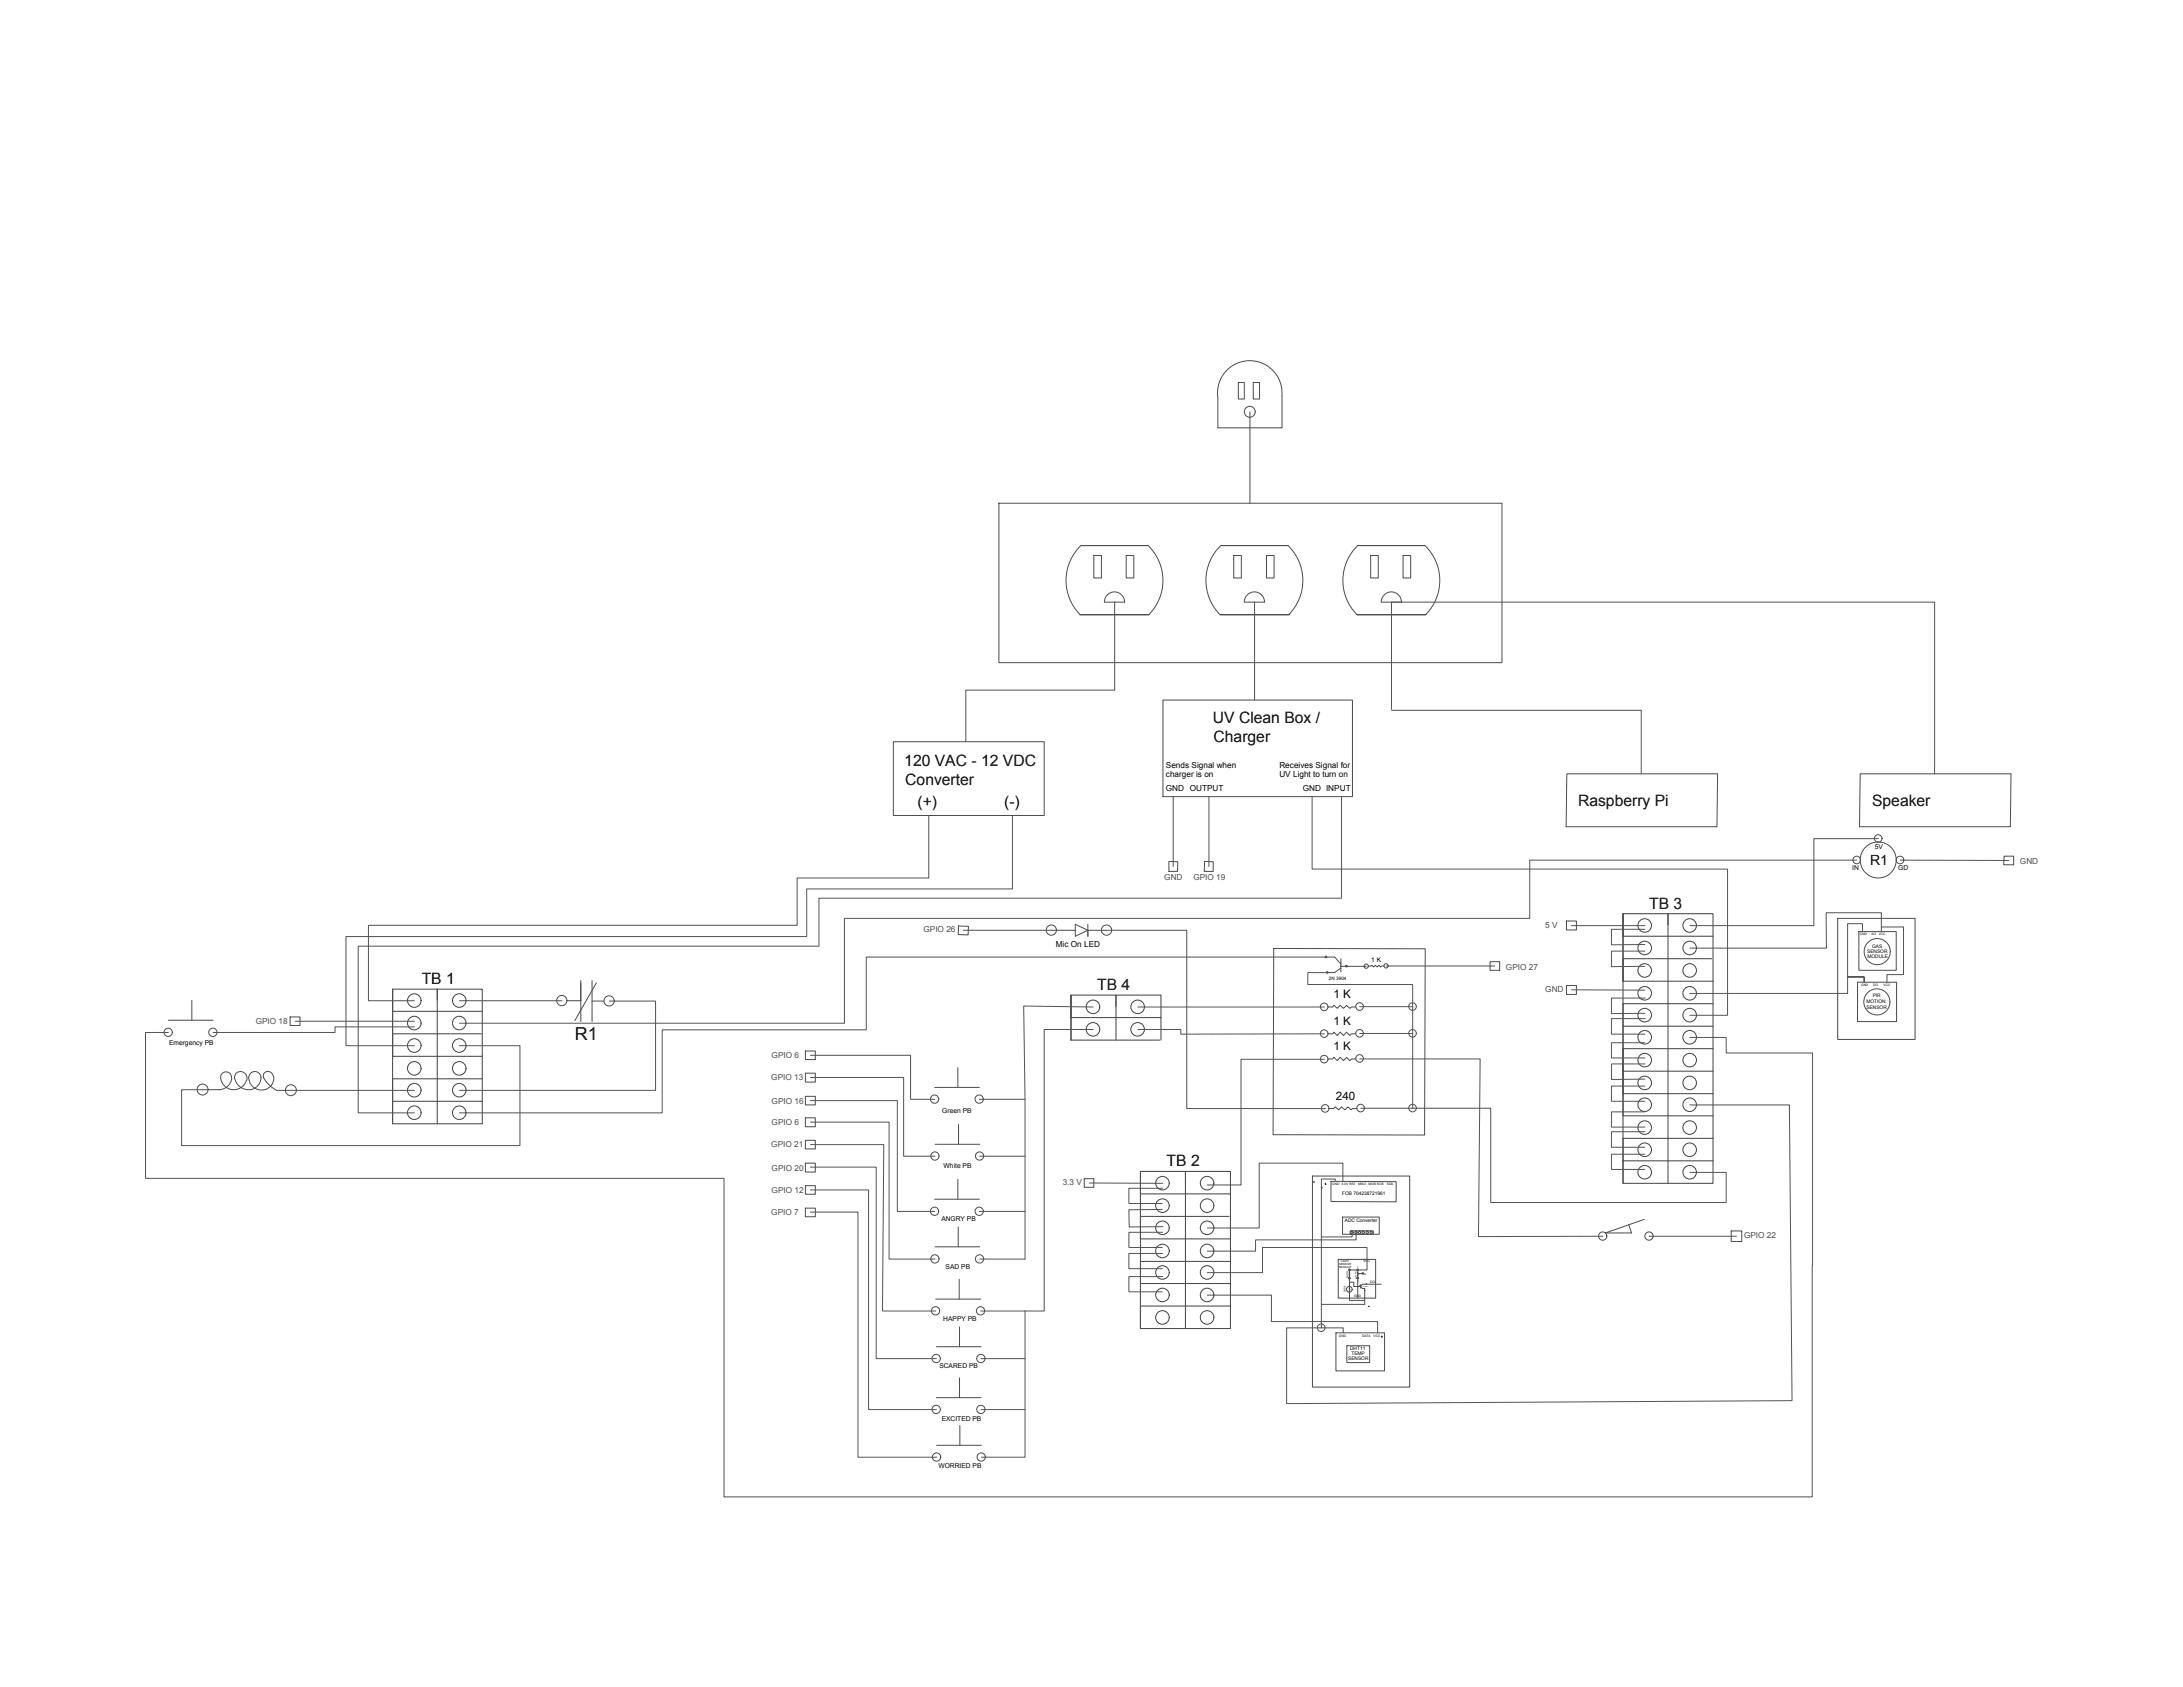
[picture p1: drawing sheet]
<svg xmlns="http://www.w3.org/2000/svg" width="279mm" height="216mm" viewBox="0 0 279 216" stroke-linecap="round" stroke-linejoin="round" font-family="sans-serif">
<defs><g id="words">
<text font-size="2.3" x="73.6" y="133.1">R1</text>
<g font-size="2">
<text x="155.2" y="92.5">UV Clean Box /</text>
<text x="155.3" y="94.9">Charger</text>
<text x="115.7" y="98.1">120 VAC - 12 VDC</text>
<text x="115.9" y="100.5">Converter</text>
<text x="117.4" y="103.2">(+)</text>
<text x="128.5" y="103.2">(-)</text>
<text x="202" y="103.1">Raspberry Pi</text>
<text x="239.6" y="103.1">Speaker</text>
<text x="211.1" y="116.3">TB 3</text>
<text x="54" y="126">TB 1</text>
<text x="140.4" y="126.8">TB 4</text>
<text x="149.3" y="149.3">TB 2</text>
</g>
<text font-size="1.8" x="239.4" y="110.7">R1</text>
<g font-size="1.5">
<text x="170.7" y="127.7">1 K</text>
<text x="170.7" y="131.2">1 K</text>
<text x="170.7" y="134.4">1 K</text>
<text x="171" y="140.7">240</text>
</g>
<g font-size="1.1">
<text x="149.2" y="101.3">GND OUTPUT</text>
<text x="149.2" y="98.2">Sends Signal when</text>
<text x="149.2" y="99.5">charger is on</text>
<text x="163.7" y="98.2">Receives Signal for</text>
<text x="163.7" y="99.5">UV Light to turn on</text>
<text x="166.8" y="101.3">GND INPUT</text>
<text x="135.1" y="121.3">Mic On LED</text>
</g>
<g font-size="1.1" fill="#4c4c4c">
<text x="149" y="112.6">GND</text>
<text x="152.7" y="112.6">GPIO 19</text>
<text x="258.5" y="110.5">GND</text>
<text x="118.2" y="119.3" transform="rotate(1 118.2 119.3)">GPIO 26</text>
<text x="197.8" y="118.8">5 V</text>
<text x="192.7" y="124.1">GPIO 27</text>
<text x="32.7" y="131">GPIO 18</text>
<text x="197.8" y="127">GND</text>
<text x="98.8" y="135.4">GPIO 6</text>
<text x="98.7" y="138.2">GPIO 13</text>
<text x="98.8" y="141.2">GPIO 16</text>
<text x="98.8" y="144">GPIO 6</text>
<text x="98.7" y="146.8">GPIO 21</text>
<text x="98.8" y="149.8">GPIO 20</text>
<text x="98.7" y="155.5">GPIO 7</text>
<text x="98.8" y="152.7">GPIO 12</text>
<text x="136" y="151.7">3.3 V</text>
<text x="223.2" y="158.5">GPIO 22</text>
</g>
<g font-size=".9">
<text x="237.1" y="111.3">IN</text>
<text x="239.9" y="108.6">5V</text>
<text x="243" y="111.3">GD</text>
<text x="21.6" y="133.7">Emergency PB</text>
<text x="120.6" y="142.4">Green PB</text>
<text x="120.8" y="149.5">White PB</text>
<text x="120.5" y="156.3">ANGRY PB</text>
<text x="121" y="162.4">SAD PB</text>
<text x="120.7" y="169.1">HAPPY PB</text>
<text x="120.2" y="175.1">SCARED PB</text>
<text x="120.5" y="181.9">EXCITED PB</text>
<text x="120.1" y="187.9">WORRIED PB</text>
</g>
<text font-size=".8" x="175.5" y="123.1">1 K</text>
<g font-size=".6">
<text x="170.1" y="125.4">2N 3904</text>
<text x="239" y="122">SENSOR</text>
<text x="239" y="122.6">MODULE</text>
<text x="239.6" y="121.4">GAS</text>
<text x="238.9" y="128.4">MOTION</text>
<text x="238.9" y="129.1">SENSOR</text>
<text x="239.7" y="127.6">PIR</text>
<text x="171.8" y="153">FOB 704238721961</text>
<text x="172.1" y="156.4">ADC Converter</text>
<text x="172.8" y="172.7">DHT11</text>
<text x="173" y="173.4">TEMP</text>
<text x="172.6" y="174.1">SENSOR</text>
</g>
<g font-size=".4">
<text x="238" y="119.6">GND</text>
<text x="239.5" y="119.6">AO</text>
<text x="240.5" y="119.6">VCC</text>
<text x="238.2" y="126.2">GND</text>
<text x="239.7" y="126.1">DO</text>
<text x="241.1" y="126.2">VCC</text>
<text x="170.5" y="151.7">GND 3.3V RST MISO MOSI SCK</text>
<text x="177.5" y="151.7">SDA</text>
<text x="171.4" y="161.9">SENSOR</text>
<text x="171.6" y="161.5">LIGHT</text>
<text x="174.5" y="161.6" transform="rotate(-3 174.5 161.6)">VCC</text>
<text x="171.4" y="162.2">MODULE</text>
<text x="173.3" y="166">GND</text>
<text x="175.4" y="164.2">DO</text>
<text x="171.4" y="171.1">GND</text>
<text x="174.3" y="171.1">DATA</text>
<text x="175.8" y="171.1">VCC</text>
</g>
<g font-size=".3">
<text x="172" y="164.6" transform="rotate(90 172 164.6)">60 K</text>
<text x="172.3" y="162.7" transform="rotate(90 172.3 162.7)">100 K</text>
<text x="173.7" y="164">3</text>
<text x="173.7" y="162.3">1</text>
<text x="174.6" y="163.1">2</text>
</g>
<text font-size=".2" x="173.4" y="162.6" transform="rotate(90 173.4 162.6)">10 K POT</text>
</g></defs>
<!-- layer: Component -->
<g fill="none" stroke="#4c4c4c" stroke-width=".13">
<path d="M155.8 50.7a4.1 4.1 0 0 1 4.2-4.5 4.1 4.1 0 0 1 4.1 4.5M155.9 50.7v4.1h8.2v-4.1M158.5 49h.8v2.1h-.8zM160 52.7v11.7M160.4 49h.8v2.1h-.8zM127.8 64.4h64.4v20.4h-64.4zM138.2 78.7h8.9h-8.9M138.4 69.8a6.2 6.2 0 0 0-.2 8.8M138.4 69.8h8.5h-8.5M140 71.1h1v2.9h-1zM143.9 77a1.29 1.29 0 0 0-1.3-1.3 1.29 1.29 0 0 0-1.2 1.3l2.6 .1M144.1 71.1h1v2.9h-1z"/>
<path d="M146.9 69.8a6.2 6.2 0 0 1 .2 8.8M156.2 78.7h8.8h-8.8M156.3 69.8a6.2 6.2 0 0 0-.2 8.8M156.3 69.8h8.5h-8.5M157.9 71.1h1v2.9h-1zM161.8 77a1.29 1.29 0 0 0-1.3-1.3 1.29 1.29 0 0 0-1.2 1.3l2.6 .1M162.1 71.1h1v2.9h-1zM164.8 69.8a6.2 6.2 0 0 1 .2 8.8M173.7 78.7h8.8h-8.8M173.8 69.8a6.2 6.2 0 0 0-.2 8.8M173.8 69.8h8.5h-8.5M175.4 71.1h1v2.9h-1z"/>
<path d="M179.4 77a1.29 1.29 0 0 0-1.3-1.3 1.29 1.29 0 0 0-1.3 1.3l2.6 .1M179.6 71.1h1v2.9h-1zM182.3 69.8a6.2 6.2 0 0 1 .2 8.8M114.3 94.9h19.3v9.5h-19.3zM148.8 89.6h24.3v12.4h-24.3zM200.5 99h19.3v6.8h-19.4zM238.1 99h19.3l-.1 6.8h-19.3zM122.7 118.5h1.3l-.1 1.1h-1.3zM134.6 119.1h3M137.6 118.3l1.6 .8-1.6 .7zM139.2 119.1h2.4M139.2 118.3v1.5"/>
<path d="M149.6 110.3h1.1v1.2h-1.1zM154.2 110.3h1.1v1.2h-1.2zM200.5 117.9h1.3v1.1h-1.3zM235.2 117.5h9.9v15.5h-9.9zM237.9 119.2h4.8v5h-4.8zM256.5 109.6h1.2v1.1h-1.2zM21.5 130.6h5.8M24.6 128v2.6M26 139.5h2M29.6 137.9a.7 .7 0 0 0-.7-.7 .7 .7 0 0 0-.7 .7 1.69 1.69 0 0 0 1.6 1.6 1.69 1.69 0 0 0 1.7-1.2M29.7 138a1.67 1.67 0 0 1-1.7 1.5M30.9 137.2a.74 .74 0 0 0-.9 .8"/>
<path d="M31 137.2a.87 .87 0 0 1 .6 1.1M31.8 137.9a.8 .8 0 0 1 1-.7 .8 .8 0 0 1 .5 1.1 1.71 1.71 0 0 1-1.7 1.1 1.71 1.71 0 0 1-1.6-1.4M31.8 137.9a1.63 1.63 0 0 0 2.1 1.5M33.7 137.9a3.8 3.8 0 0 0 1.7 1.6M34.2 137.1a.83 .83 0 0 1 .8 .8M34.3 137.1a.53 .53 0 0 0-.5 .8M35.1 137.9a1.55 1.55 0 0 1-1.2 1.5M35.4 139.5h1.9M37.1 130.1h1.3v1.1h-1.3zM72.6 128.1h1.7M74.3 125.5v5.2M75.8 125.5v5.2"/>
<path d="M75.8 128.1h1.5M76.3 125.8l-2.7 4.8M103.1 134.5h1.3v1.1h-1.3zM103.1 137.3h1.3v1.2h-1.3zM119.6 139.2h5.7M122.6 136.6v2.6M163 121.4h19.4l-.1 23.9-19.4-.1zM169.7 122.5h1.1l.8 .9M170 128.9h.6l.1-.2 .5 .3 .3-.3 .5 .3 .3-.3 .5 .3 .2-.1h.5M170 132.3h.6l.1-.2 .5 .4 .3-.4 .5 .4 .3-.4 .5 .4 .2-.2h.5M170 135.5h.6l.1-.2 .5 .4 .3-.4 .5 .4 .3-.4 .5 .4 .2-.2h.5M171.6 123.7h.1"/>
<path d="M171.6 122.7v1.7M171.6 123.9l-.8 .6h-.9M171.6 123.7h3.3M175.1 123.6l.5-.1 .2 .3 .2-.3 .3 .3 .2-.3 .2 .3 .1-.2h.4M190.7 123.1h1.2v1.1h-1.2zM200.5 126.1h1.3v1.2h-1.3zM237.7 125.7h5v5h-5zM103.1 140.3h1.3v1.1h-1.3zM103.1 143.1h1.3v1.1h-1.3zM103.1 145.9h1.3v1.1h-1.3zM103.1 148.9h1.3v1.1h-1.3zM103.1 151.7h1.3v1.1h-1.3z"/>
<path d="M103.1 154.6h1.3v1.1h-1.3zM119.6 153.5h5.7M119.7 146.4h5.7M119.7 159.6h5.7M122.6 150.9v2.6M122.6 157v2.6M122.7 143.9v2.5M138.8 150.8h1.2v1.1h-1.2zM168 150.5h12.4v27h-12.4zM170.1 141.9h.6l.2-.2 .4 .3 .4-.3 .4 .3 .4-.3 .4 .3 .2-.1h.6M170.3 151.2h8.4v2.6h-8.4zM171.8 155.8h4.7v2.2h-4.7z"/>
<path d="M172.8 157.5h3v.5h-3zM210.4 156.1l-4.9 1.7h3.3l-.4-1.1M221.6 157.5h1.3v1.4h-1.3zM119.8 166.3h5.7M119.8 172.4h5.8M119.8 178.9h5.8M122.8 163.7v2.6M122.8 169.8v2.6M122.8 176.3v2.6M171 170.6h6.2v4.8h-6.2zM171.3 161.2h4.8v4.9h-4.8zM172.4 172.2h2.9v2.2h-2.9z"/>
<path d="M172.7 162.7v.8M172.7 163.6v2.5M172.7 164.1h.6v.5h.7M173.8 162.7v.1l-.1 .1 .1 .1M173.8 163.6v2.5M173.8 163l-.1 .1 .1 .1-.1 .1 .1 .2M173.8 163h.7M173.8 163l.1 .1M173.9 163h-.1M174 164.6h.1M174 164.6h.2M174.2 164.6h.1"/>
<path d="M174.2 164.4v.5M174.2 164.7l.2 .2h.3v1.2M174.7 165.2h.1M174.9 164.4h.1M175 161.2v1.3h-2.3M176.1 164.4h-1.7l-.2 .2M119.9 185h5.7M122.9 182.4v2.6"/>
<circle cx="160" cy="52.7" r=".7"/>
<circle cx="134.6" cy="119" r=".66"/>
<circle cx="141.6" cy="119" r=".66"/>
<circle cx="237.6" cy="110.1" r=".49"/>
<circle cx="240.4" cy="110.1" r="2.31"/>
<circle cx="240.4" cy="107.3" r=".49"/>
<circle cx="243.2" cy="110.1" r=".49"/>
<circle cx="21.5" cy="132.1" r=".53"/>
<circle cx="25.9" cy="139.4" r=".7"/>
<circle cx="27.2" cy="132.1" r=".53"/>
<circle cx="37.2" cy="139.5" r=".7"/>
<circle cx="71.9" cy="128.1" r=".66"/>
<circle cx="78" cy="128.1" r=".66"/>
<circle cx="169.5" cy="135.5" r=".49"/>
<circle cx="169.5" cy="132.3" r=".49"/>
<circle cx="169.5" cy="128.9" r=".49"/>
<circle cx="169.7" cy="122.5" r=".11"/>
<circle cx="169.9" cy="124.5" r=".11"/>
<circle cx="172.3" cy="123.6" r=".11"/>
<circle cx="174" cy="128.8" r=".49"/>
<circle cx="174" cy="132.2" r=".49"/>
<circle cx="174" cy="135.5" r=".49"/>
<circle cx="174.9" cy="123.6" r=".28"/>
<circle cx="177.4" cy="123.6" r=".28"/>
<circle cx="240.2" cy="128.2" r="1.67"/>
<circle cx="240.3" cy="121.8" r="1.67"/>
<circle cx="119.6" cy="155" r=".53"/>
<circle cx="119.6" cy="140.7" r=".53"/>
<circle cx="119.7" cy="147.9" r=".53"/>
<circle cx="125.3" cy="140.7" r=".53"/>
<circle cx="125.3" cy="155" r=".53"/>
<circle cx="125.4" cy="147.9" r=".53"/>
<circle cx="169.6" cy="141.9" r=".49"/>
<circle cx="173" cy="157.7" r=".15"/>
<circle cx="173.5" cy="157.7" r=".15"/>
<circle cx="174" cy="157.7" r=".15"/>
<circle cx="174.1" cy="141.8" r=".49"/>
<circle cx="174.5" cy="157.7" r=".15"/>
<circle cx="175" cy="157.7" r=".15"/>
<circle cx="175.5" cy="157.7" r=".15"/>
<circle cx="205.1" cy="158.2" r=".53"/>
<circle cx="211.1" cy="158.2" r=".53"/>
<circle cx="119.7" cy="161.1" r=".53"/>
<circle cx="119.7" cy="167.8" r=".53"/>
<circle cx="119.8" cy="173.9" r=".53"/>
<circle cx="125.4" cy="161.1" r=".53"/>
<circle cx="125.5" cy="167.8" r=".53"/>
<circle cx="125.5" cy="173.9" r=".53"/>
<circle cx="172.7" cy="165" r=".36"/>
<circle cx="172.7" cy="162.5" r=".11"/>
<circle cx="172.7" cy="163.6" r=".11"/>
<circle cx="173.8" cy="163.6" r=".11"/>
<circle cx="173.8" cy="162.5" r=".11"/>
<circle cx="174.4" cy="163" r=".11"/>
<circle cx="119.8" cy="180.4" r=".53"/>
<circle cx="119.9" cy="186.5" r=".53"/>
<circle cx="125.5" cy="180.4" r=".53"/>
<circle cx="125.6" cy="186.5" r=".53"/>
</g>
<!-- layer: Terminal Block -->
<g fill="none" stroke="#414141" stroke-width=".13">
<path d="M207.7 116.9h11.5v34.5h-11.5zM207.7 116.9v8.7h11.5M207.7 119.8h11.5M213.5 116.9v34.5M50.2 126.6h11.5v17.2h-11.5zM50.2 126.6v8.6h11.5M50.2 132.3h11.4M50.2 129.4h11.5M56 126.6v17.2M61.7 138.1h-11.5v5.7M137.1 133.1v-5.7h11.5v5.7M137.1 127.4v5.7"/>
<path d="M137.1 133.1h11.3M137.1 130.2h11.5M142.8 127.4v5.7M207.7 134.2h11.5M207.7 131.3h11.5M207.7 122.7h11.4M207.7 137.1h11.5M207.7 140h11.5M219.2 128.5h-11.5v14.3h11.5M50.2 140.9h11.5M146 149.9h11.5v20.1h-11.5zM146 149.9v8.7h11.5"/>
<path d="M146 155.7h11.3M146 152.8h11.5M151.7 149.9v20.1M207.7 148.6h11.5M219.2 145.7h-11.5v5.7M146 167.1h11.5M146 164.3h11.5M157.5 161.4h-11.5v8.6"/>
<circle cx="210.5" cy="118.4" r=".87"/>
<circle cx="216.3" cy="118.4" r=".87"/>
<circle cx="53" cy="128.1" r=".87"/>
<circle cx="53" cy="136.7" r=".87"/>
<circle cx="53" cy="133.8" r=".87"/>
<circle cx="53" cy="130.9" r=".87"/>
<circle cx="53" cy="139.5" r=".87"/>
<circle cx="58.8" cy="128.1" r=".87"/>
<circle cx="58.8" cy="136.7" r=".87"/>
<circle cx="58.8" cy="130.9" r=".87"/>
<circle cx="58.8" cy="139.5" r=".87"/>
<circle cx="58.8" cy="133.8" r=".87"/>
<circle cx="139.9" cy="131.7" r=".87"/>
<circle cx="139.9" cy="128.9" r=".87"/>
<circle cx="145.6" cy="128.9" r=".87"/>
<circle cx="145.6" cy="131.7" r=".87"/>
<circle cx="210.5" cy="138.6" r=".87"/>
<circle cx="210.5" cy="135.7" r=".87"/>
<circle cx="210.5" cy="129.9" r=".87"/>
<circle cx="210.5" cy="132.8" r=".87"/>
<circle cx="210.5" cy="127.1" r=".87"/>
<circle cx="210.5" cy="121.3" r=".87"/>
<circle cx="210.5" cy="124.2" r=".87"/>
<circle cx="216.3" cy="121.3" r=".87"/>
<circle cx="216.3" cy="124.2" r=".87"/>
<circle cx="216.3" cy="138.6" r=".87"/>
<circle cx="216.3" cy="135.7" r=".87"/>
<circle cx="216.3" cy="127.1" r=".87"/>
<circle cx="216.3" cy="132.8" r=".87"/>
<circle cx="216.3" cy="129.9" r=".87"/>
<circle cx="53" cy="142.4" r=".87"/>
<circle cx="58.8" cy="142.4" r=".87"/>
<circle cx="148.8" cy="151.4" r=".87"/>
<circle cx="148.8" cy="157.1" r=".87"/>
<circle cx="148.8" cy="154.3" r=".87"/>
<circle cx="154.5" cy="151.4" r=".87"/>
<circle cx="154.5" cy="154.3" r=".87"/>
<circle cx="154.5" cy="157.1" r=".87"/>
<circle cx="210.5" cy="147.1" r=".87"/>
<circle cx="210.5" cy="141.4" r=".87"/>
<circle cx="210.5" cy="144.3" r=".87"/>
<circle cx="210.5" cy="150" r=".87"/>
<circle cx="216.3" cy="150" r=".87"/>
<circle cx="216.3" cy="141.4" r=".87"/>
<circle cx="216.3" cy="144.3" r=".87"/>
<circle cx="216.3" cy="147.1" r=".87"/>
<circle cx="148.8" cy="165.7" r=".87"/>
<circle cx="148.8" cy="168.6" r=".87"/>
<circle cx="148.8" cy="162.8" r=".87"/>
<circle cx="148.8" cy="160.1" r=".87"/>
<circle cx="154.5" cy="162.8" r=".87"/>
<circle cx="154.5" cy="165.7" r=".87"/>
<circle cx="154.5" cy="168.6" r=".87"/>
<circle cx="154.5" cy="160.1" r=".87"/>
</g>
<!-- layer: Wire -->
<g fill="none" stroke="#535353" stroke-width=".13">
<path d="M142.7 77.1v11.2h-19.1v6.6M160.6 77.1v12.5M178.1 90.8v-13.7h69.5v21.9M178.1 90.9h32v8.1M118.9 104.4v8h-16.9v6h-54.8v9.7h5.8M123.3 119.1h11.3M129.6 104.4v9.4h-26.3v6.1h-59v13.9h8.7M141.6 119.1h10.3v22.8h17.7M150.2 102v8.9M154.7 102v8.9M167.9 102v9.2h53.2v18.7h-4.8M171.7 102v12.9h-66.9v6.2h-59v21.3h7.2"/>
<path d="M201.1 118.5h9.4M210.5 118.9h-4.3v2h4.3M237.7 110.1h-41.9v7.4h-87.7v13.5h-49.3M238.4 119.2v-1h-1.9v6.8h2.1v.7v-.7h-2.1v2.1h-20.2M240.4 107.3h-8.2v11.2h-15.9M240.8 119.2v-.6h2.8v6.1h-2.1v1M240.8 118.6v-1.8h-7.1l.1 4.5h-17.5M243.2 110.1h13.9M21.5 132.1h-2.9v18.7h74.1v40.8h139.2l.1-56.8h-11.1v-2h-4.6M37.3 139.5h15.7M37.8 130.7h15.2M53 131.4h-10.1v.7h-15.6"/>
<path d="M58.8 133.8h7.7v12.8h-43.3v-7.1h2.8M58.8 128.1h13.1M78 128.1h5.9v11.4h-25.1M103.7 135.1h12.8v5.6h3.1M103.7 137.9h12v10.1h4M139.9 128.9l-8.9-.2 .2 12M139.9 131.8h-6.3v36h-2.4M145.6 131.8h5.5v.5h18.4M145.6 128.9h23.9M169.5 135.6h-10.7v16.1h-4.3M169.7 122.5h-58.8v9.3h-26.1v10.6h-26M169.9 124.5h-2.5v1.5h13.4v2.8"/>
<path d="M174 135.5h15.4l-.2 22.8 15.9-.1M174 128.8h6.8M174 132.3h6.8M177.4 123.6h13.9M180.8 128.8v13M201.1 126.7h9.4M210.5 121.7h-4.3v2h4.3M210.5 133.4h-4.3v2h4.3M210.5 136.2h-4.3v1.9h4.3M210.5 139h-4.3v1.9h4.3M210.6 130.4h-4.4v1.9h4.3M210.6 127.7h-4.4v2h4.3"/>
<path d="M103.7 140.9h11.2v14.1h4.7M103.7 143.6h10.1v17.5h5.9M103.7 146.5h9.4l-.2 21.3h6.9M103.7 149.4h8.4v24.5h7.7M103.7 152.3h7.5v28.1h8.6M103.7 155.1h6.1v31.4h10.1M125.3 140.7h5.9v20.4h-5.8M125.3 155h5.9M125.4 148h5.8M139.4 151.4h9.4M148.8 154.8h-4.3v2.2h4.3M148.8 152.1h-4.3v1.9h4.3"/>
<path d="M148.8 157.7h-4.3v2h4.3M170.9 151.2v-.3h-1.8v19h2.8v.7M171.9 151.2v-2.3h-10.7v8.3h-6.7M173.1 157.7v.6h-4M173.6 157.7v1h-12.9v1.4h-6.2M174.2 141.8h6.6M180.8 141.8h10v12.1h30.1v-3.9h-4.6M210.5 142.3h-4.3v1.9h4.3M210.5 144.8h-4.3v2h4.3M210.5 147.7h-4.3v2h4.3M211.1 158.2h11.2M216.3 141.4h12.7l.4 37.9-64.7 .3v-9.7h4.4"/>
<path d="M125.5 167.8h5.7M125.6 173.9h5.6M131.2 167.8v18.7h-5.6M148.8 160.4h-4.3v2h4.3M148.8 163.4h-4.3v1.9h4.3M154.5 165.7h8.2v3.4h13.6v1.5M172.7 166.1v.3h2v-.3M174.7 166.4v.5h-5.6M175 161.2v-1.5h-13.4v3.2h-7.1M176.1 164.4h.7M125.6 180.4h5.6"/>
<circle cx="180.8" cy="132.2" r=".49"/>
<circle cx="180.8" cy="128.8" r=".49"/>
<circle cx="180.8" cy="141.8" r=".49"/>
<circle cx="169.1" cy="169.9" r=".49"/>
</g>
<!-- layer: PDF_Geometry -->
<path d="M169.2 152h.1M176.9 171.1h.1" fill="none" stroke="#000" stroke-width=".13"/>
<use href="#words"/>
</svg>
